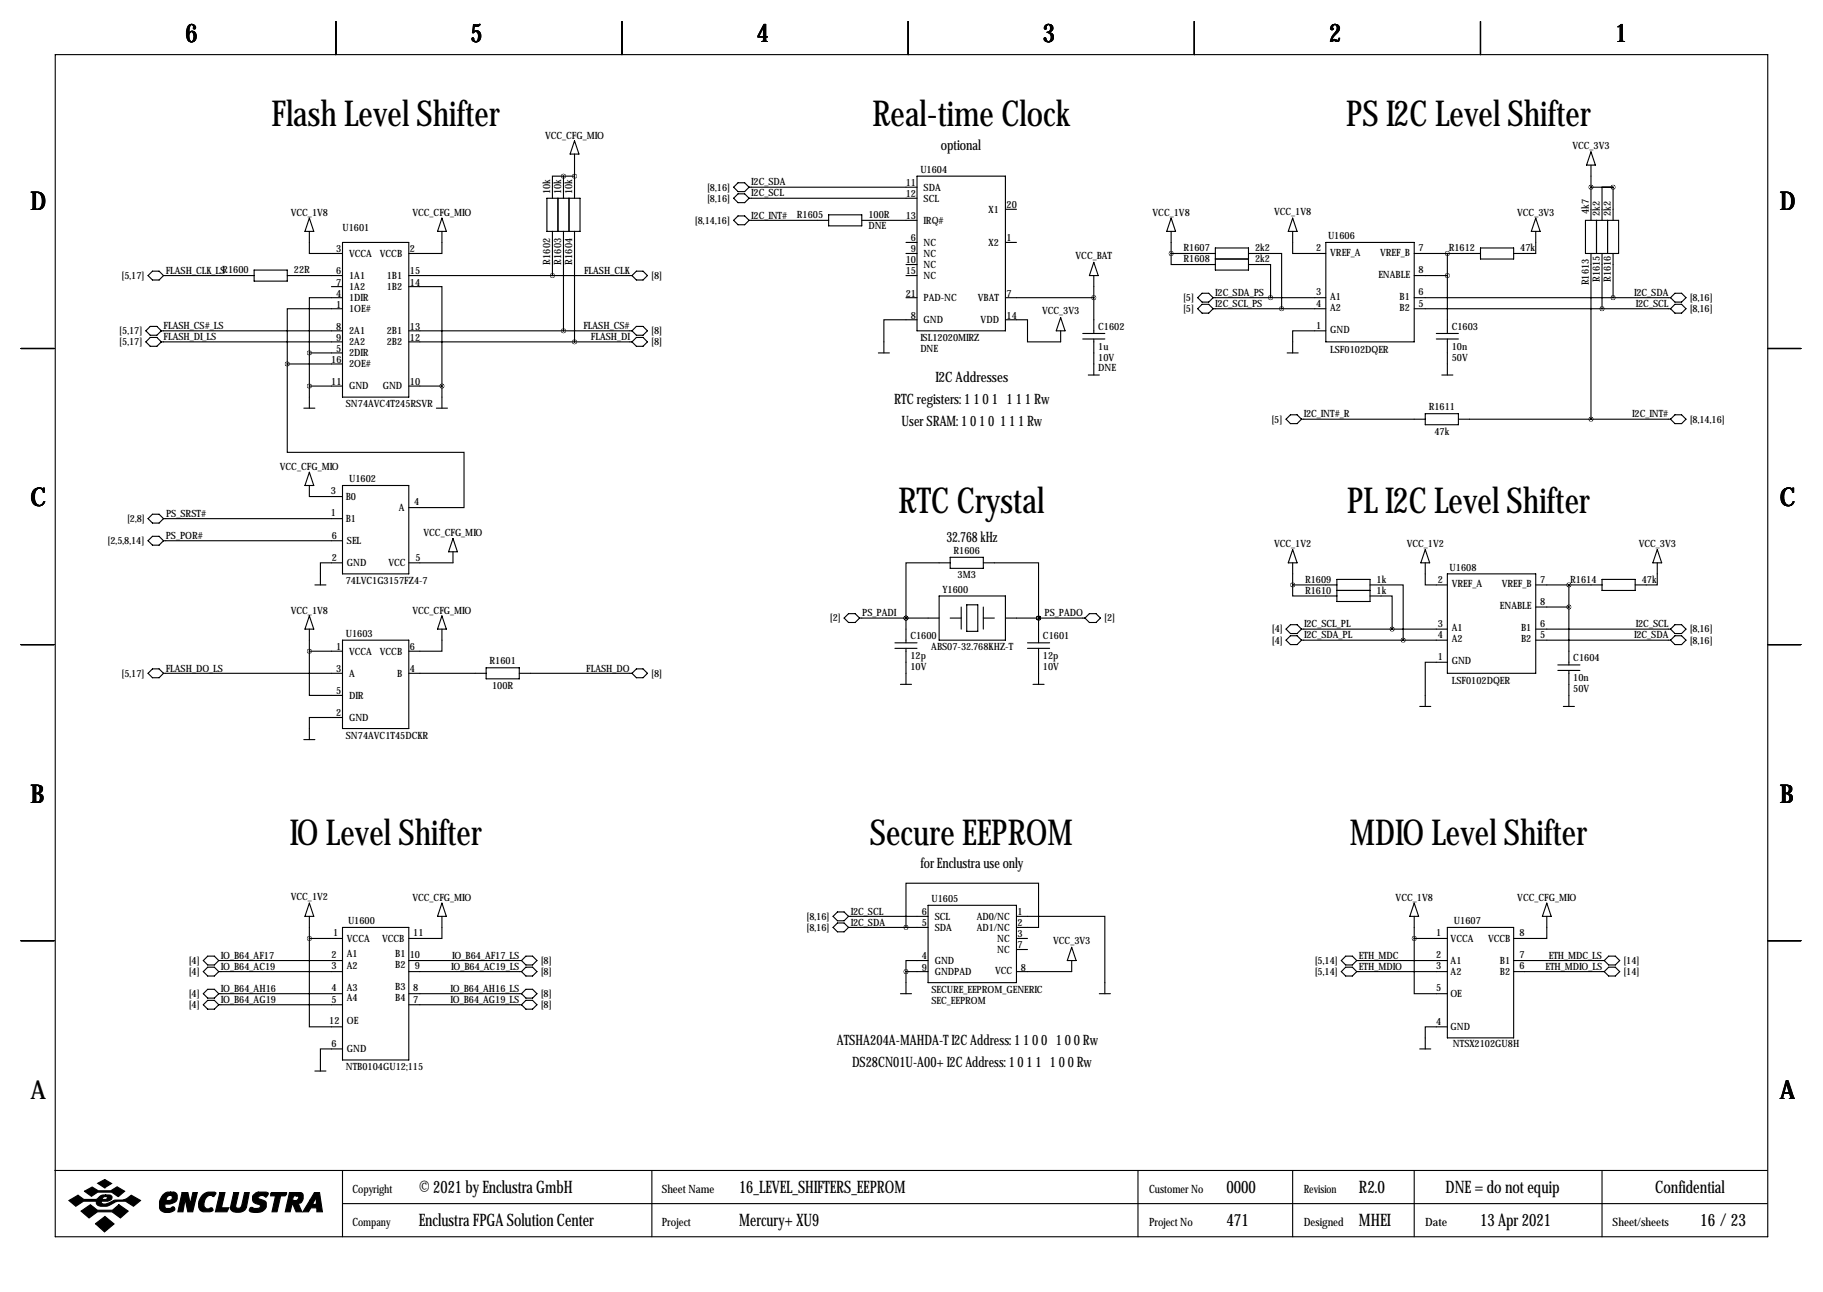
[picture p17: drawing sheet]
<svg xmlns="http://www.w3.org/2000/svg" width="419mm" height="297mm" viewBox="0 0 419 297" stroke-linecap="round" stroke-linejoin="round" font-family="sans-serif">
<defs><g id="words">
<g font-size="8.2">
<text x="62.4" y="29.1">Flash Level Shifter</text>
<text x="200.6" y="29.1">Real-time Clock</text>
<text x="309.5" y="29.1">PS I2C Level Shifter</text>
<text x="206.6" y="118">RTC Crystal</text>
<text x="309.7" y="118">PL I2C Level Shifter</text>
<text x="66.6" y="194.2">IO Level Shifter</text>
<text x="199.9" y="194.2">Secure EEPROM</text>
<text x="310.3" y="194.2">MDIO Level Shifter</text>
</g>
<g font-size="5.9">
<text x="42.7" y="9.8">6</text>
<text x="108.2" y="9.8">5</text>
<text x="174" y="9.8">4</text>
<text x="239.8" y="9.8">3</text>
<text x="305.6" y="9.8">2</text>
<text x="371.3" y="9.8">1</text>
<text x="7" y="48.4">D</text>
<text x="409.2" y="48.4">D</text>
<text x="7" y="116.4">C</text>
<text x="409.2" y="116.4">C</text>
<text x="7" y="184.5">B</text>
<text x="409.2" y="184.5">B</text>
<text x="7" y="252.6">A</text>
<text x="409.2" y="252.6">A</text>
</g>
<g font-size="4">
<text x="96.3" y="274.2">© 2021 by Enclustra GmbH</text>
<text x="169.9" y="274.2">16_LEVEL_SHIFTERS_EEPROM</text>
<text x="281.9" y="274.2">0000</text>
<text x="312.4" y="274.2">R2.0</text>
<text x="332.3" y="274.2">DNE = do not equip</text>
<text x="380.5" y="274.2">Confidential</text>
<text x="96.3" y="281.8">Enclustra FPGA Solution Center</text>
<text x="169.9" y="281.8">Mercury+ XU9</text>
<text x="281.9" y="281.8">471</text>
<text x="312.4" y="281.8">MHEI</text>
<text x="340.3" y="281.8">13 Apr 2021</text>
<text x="390.9" y="281.8">16 /23</text>
</g>
<g font-size="3.3">
<text x="216.3" y="34.4">optional</text>
<text x="215.1" y="87.7">I2C Addresses</text>
<text x="205.6" y="92.8">RTC registers: 1 1 0 1 1 1 1 Rw</text>
<text x="207.3" y="97.9">User SRAM: 1 0 1 0 1 1 1 Rw</text>
<text x="217.6" y="124.6">32.768 kHz</text>
<text x="211.6" y="199.5">for Enclustra use only</text>
<text x="192.4" y="240.1">ATSHA204A-MAHDA-T I2C Address: 1 1 0 0 1 0 0 Rw</text>
<text x="195.9" y="245.2">DS28CN01U-A00+ I2C Address: 1 0 1 1 1 0 0 Rw</text>
</g>
<g font-size="2.6">
<text x="81" y="274.2">Copyright</text>
<text x="152.1" y="274.2">Sheet Name</text>
<text x="264.2" y="274.2">Customer No</text>
<text x="299.7" y="274.2">Revision</text>
<text x="81" y="281.8">Company</text>
<text x="152.1" y="281.8">Project</text>
<text x="264.2" y="281.8">Project No</text>
<text x="299.7" y="281.8">Designed</text>
<text x="327.7" y="281.8">Date</text>
<text x="370.7" y="281.8">Sheet/sheets</text>
</g>
<g font-size="2.3">
<text x="125.3" y="31.9">VCC_CFG_MIO</text>
<text x="361.5" y="34.1">VCC_3V3</text>
<text x="211.6" y="39.7">U1604</text>
<text x="126.5" y="44.6" transform="rotate(-90 126.5 44.6)">10k</text>
<text x="129" y="44.6" transform="rotate(-90 129 44.6)">10k</text>
<text x="131.6" y="44.6" transform="rotate(-90 131.6 44.6)">10k</text>
<text x="162.6" y="46.3">[8,16]</text>
<text x="162.6" y="43.8">[8,16]</text>
<text x="172.7" y="45.2">I2C_SCL</text>
<text x="172.7" y="42.6">I2C_SDA</text>
<text x="208.2" y="42.8">11</text>
<text x="208.2" y="45.3">12</text>
<text x="212.3" y="43.8">SDA</text>
<text x="212.3" y="46.3">SCL</text>
<text x="231.4" y="47.9">20</text>
<text x="66.9" y="49.6">VCC_1V8</text>
<text x="78.7" y="53.2">U1601</text>
<text x="94.8" y="49.6">VCC_CFG_MIO</text>
<text x="159.8" y="51.4">[8,14,16]</text>
<text x="172.7" y="50.3">I2C_INT#</text>
<text x="183.2" y="50.2">R1605</text>
<text x="199.6" y="50.2">100R</text>
<text x="199.6" y="52.7">DNE</text>
<text x="208.2" y="50.4">13</text>
<text x="212.3" y="51.4">IRQ#</text>
<text x="227.3" y="48.9">X1</text>
<text x="265" y="49.6">VCC_1V8</text>
<text x="292.9" y="49.4">VCC_1V8</text>
<text x="348.8" y="49.6">VCC_3V3</text>
<text x="365.3" y="49.1" transform="rotate(-90 365.3 49.1)">4k7</text>
<text x="367.8" y="49.6" transform="rotate(-90 367.8 49.6)">2k2</text>
<text x="370.3" y="49.6" transform="rotate(-90 370.3 49.6)">2k2</text>
<text x="77.3" y="58">3</text>
<text x="80.3" y="59">VCCA VCCB</text>
<text x="94.2" y="58">2</text>
<text x="209.4" y="55.5">6</text>
<text x="209.4" y="58">9</text>
<text x="212.3" y="56.5">NC</text>
<text x="212.3" y="59">NC</text>
<text x="227.3" y="56.5">X2</text>
<text x="231.4" y="55.5">1</text>
<text x="247.3" y="59.5">VCC_BAT</text>
<text x="272.1" y="57.8">R1607</text>
<text x="288.5" y="57.8">2k2</text>
<text x="302.6" y="57.8">2</text>
<text x="305.3" y="55">U1606</text>
<text x="305.8" y="58.8">VREF_A</text>
<text x="317.3" y="58.8">VREF_B</text>
<text x="326.1" y="57.8">7</text>
<text x="333" y="57.8">R1612</text>
<text x="349.5" y="57.8">47k</text>
<text x="27.9" y="64.1">[5,17]</text>
<text x="38.1" y="63">FLASH_CLK_LSR1600</text>
<text x="67.6" y="62.9">22R</text>
<text x="77.3" y="63.1">6</text>
<text x="77.3" y="65.6">7</text>
<text x="80.3" y="64.1">1A1</text>
<text x="88.9" y="64.1">1B1</text>
<text x="94.2" y="63.1">15</text>
<text x="94.2" y="65.6">14</text>
<text x="126.5" y="60.8" transform="rotate(-90 126.5 60.8)">R1602</text>
<text x="129" y="60.8" transform="rotate(-90 129 60.8)">R1603</text>
<text x="131.6" y="60.8" transform="rotate(-90 131.6 60.8)">R1604</text>
<text x="134.3" y="63">FLASH_CLK</text>
<text x="149.7" y="64.1">[8]</text>
<text x="208.2" y="60.6">10</text>
<text x="208.2" y="63.1">15</text>
<text x="212.3" y="61.6">NC</text>
<text x="212.3" y="64.1">NC</text>
<text x="272.1" y="60.3">R1608</text>
<text x="288.5" y="60.3">2k2</text>
<text x="316.9" y="63.9">ENABLE</text>
<text x="326.1" y="62.9">8</text>
<text x="365.3" y="65.6" transform="rotate(-90 365.3 65.6)">R1613</text>
<text x="367.8" y="64.8" transform="rotate(-90 367.8 64.8)">R1615</text>
<text x="370.3" y="64.8" transform="rotate(-90 370.3 64.8)">R1616</text>
<text x="77.3" y="70.7">1</text>
<text x="77.3" y="68.2">4</text>
<text x="80.3" y="71.7">1OE#</text>
<text x="80.3" y="69.2">1DIR</text>
<text x="80.3" y="66.7">1A2</text>
<text x="88.9" y="66.7">1B2</text>
<text x="208.2" y="68.2">21</text>
<text x="212.3" y="69.2">PAD-NC</text>
<text x="224.8" y="69.2">VBAT</text>
<text x="231.4" y="68.2">7</text>
<text x="272" y="69.2">[5]</text>
<text x="272" y="71.7">[5]</text>
<text x="279.4" y="68">I2C_SDA_PS</text>
<text x="279.4" y="70.6">I2C_SCL_PS</text>
<text x="302.6" y="67.9">3</text>
<text x="302.6" y="70.5">4</text>
<text x="305.8" y="69">A1</text>
<text x="305.8" y="71.5">A2</text>
<text x="321.8" y="69">B1</text>
<text x="321.8" y="71.5">B2</text>
<text x="326.1" y="67.9">6</text>
<text x="326.1" y="70.5">5</text>
<text x="375.7" y="68">I2C_SDA</text>
<text x="376.1" y="70.6">I2C_SCL</text>
<text x="388.5" y="69.2">[8,16]</text>
<text x="388.5" y="71.7">[8,16]</text>
<text x="27.4" y="76.8">[5,17]</text>
<text x="37.6" y="75.7">FLASH_CS#_LS</text>
<text x="77.3" y="75.8">8</text>
<text x="80.3" y="76.8">2A1</text>
<text x="88.9" y="76.8">2B1</text>
<text x="94.2" y="75.8">13</text>
<text x="134.1" y="75.7">FLASH_CS#</text>
<text x="149.7" y="76.8">[8]</text>
<text x="209.4" y="73.3">8</text>
<text x="212.3" y="74.3">GND</text>
<text x="225.5" y="74.3">VDD</text>
<text x="231.4" y="73.3">14</text>
<text x="239.6" y="72.2">VCC_3V3</text>
<text x="252.5" y="75.8">C1602</text>
<text x="302.6" y="75.6">1</text>
<text x="305.8" y="76.6">GND</text>
<text x="333.8" y="75.8">C1603</text>
<text x="27.4" y="79.4">[5,17]</text>
<text x="37.6" y="78.2">FLASH_DI_LS</text>
<text x="76.1" y="83.4">16</text>
<text x="77.3" y="80.9">5</text>
<text x="77.3" y="78.3">9</text>
<text x="80.3" y="81.9">2DIR</text>
<text x="80.3" y="79.4">2A2</text>
<text x="88.9" y="79.4">2B2</text>
<text x="94.2" y="78.3">12</text>
<text x="135.8" y="78.2">FLASH_DI</text>
<text x="149.7" y="79.4">[8]</text>
<text x="211.6" y="78.4">ISL12020MIRZ</text>
<text x="211.6" y="80.9">DNE</text>
<text x="252.5" y="80.4">1u</text>
<text x="252.5" y="82.9">10V</text>
<text x="305.8" y="81.1">LSF0102DQER</text>
<text x="333.8" y="80.4">10n</text>
<text x="333.8" y="82.9">50V</text>
<text x="76.1" y="88.5">11</text>
<text x="80.3" y="84.4">2OE#</text>
<text x="80.3" y="89.5">GND</text>
<text x="88" y="89.5">GND</text>
<text x="94.2" y="88.5">10</text>
<text x="252.5" y="85.2">DNE</text>
<text x="79.5" y="93.6">SN74AVC4T245RSVR</text>
<text x="299.7" y="96">I2C_INT#_R</text>
<text x="328.4" y="94.3">R1611</text>
<text x="375.3" y="96">I2C_INT#</text>
<text x="292.3" y="97.1">[5]</text>
<text x="329.8" y="99.9">47k</text>
<text x="388.5" y="97.1">[8,14,16]</text>
<text x="64.3" y="108.1">VCC_CFG_MIO</text>
<text x="76" y="113.7">3</text>
<text x="80.3" y="110.9">U1602</text>
<text x="38.2" y="118.8">PS_SRST#</text>
<text x="76" y="118.7">1</text>
<text x="79.5" y="114.9">B0</text>
<text x="91.7" y="117.5">A</text>
<text x="95.2" y="116.2">4</text>
<text x="24.7" y="125.1">[2,5,8,14]</text>
<text x="29.2" y="120">[2,8]</text>
<text x="38.1" y="123.9">PS_POR#</text>
<text x="76.3" y="123.8">6</text>
<text x="79.5" y="120">B1</text>
<text x="79.8" y="125.1">SEL</text>
<text x="97.4" y="123.3">VCC_CFG_MIO</text>
<text x="292.9" y="125.8">VCC_1V2</text>
<text x="323.4" y="125.8">VCC_1V2</text>
<text x="376.7" y="125.8">VCC_3V3</text>
<text x="76.3" y="128.9">2</text>
<text x="79.8" y="130.2">GND</text>
<text x="89.3" y="130.2">VCC</text>
<text x="95.5" y="128.9">5</text>
<text x="219.2" y="127.4">R1606</text>
<text x="333.2" y="131.2">U1608</text>
<text x="79.5" y="134.2">74LVC1G3157FZ4-7</text>
<text x="216.7" y="136.3">Y1600</text>
<text x="220.1" y="133">3M3</text>
<text x="300" y="136.5">R1610</text>
<text x="300" y="134">R1609</text>
<text x="316.5" y="136.5">1k</text>
<text x="316.5" y="134">1k</text>
<text x="330.6" y="134">2</text>
<text x="333.8" y="135">VREF_A</text>
<text x="345.2" y="135">VREF_B</text>
<text x="354.1" y="134">7</text>
<text x="361" y="134">R1614</text>
<text x="377.4" y="134">47k</text>
<text x="66.9" y="141.1">VCC_1V8</text>
<text x="94.8" y="141.1">VCC_CFG_MIO</text>
<text x="190.8" y="142.9">[2]</text>
<text x="198.2" y="141.7">PS_PADI</text>
<text x="240.1" y="141.7">PS_PADO</text>
<text x="253.8" y="142.9">[2]</text>
<text x="344.8" y="140.1">ENABLE</text>
<text x="354.1" y="139.1">8</text>
<text x="77.3" y="149.5">1</text>
<text x="79.5" y="146.4">U1603</text>
<text x="94.2" y="149.5">6</text>
<text x="209.3" y="146.9">C1600</text>
<text x="214.1" y="149.5">ABS07-32.768KHZ-T</text>
<text x="239.8" y="146.9">C1601</text>
<text x="292.4" y="145.4">[4]</text>
<text x="292.4" y="147.9">[4]</text>
<text x="299.8" y="144.2">I2C_SCL_PL</text>
<text x="299.8" y="146.8">I2C_SDA_PL</text>
<text x="330.6" y="144.1">3</text>
<text x="330.6" y="146.7">4</text>
<text x="333.8" y="145.2">A1</text>
<text x="333.8" y="147.7">A2</text>
<text x="349.7" y="145.2">B1</text>
<text x="349.7" y="147.7">B2</text>
<text x="354.1" y="144.1">6</text>
<text x="354.1" y="146.7">5</text>
<text x="375.7" y="146.8">I2C_SDA</text>
<text x="376.1" y="144.2">I2C_SCL</text>
<text x="388.5" y="145.4">[8,16]</text>
<text x="388.5" y="147.9">[8,16]</text>
<text x="27.9" y="155.6">[5,17]</text>
<text x="38.1" y="154.4">FLASH_DO_LS</text>
<text x="77.3" y="154.5">3</text>
<text x="80.3" y="150.5">VCCA VCCB</text>
<text x="80.3" y="155.6">A</text>
<text x="91.3" y="155.6">B</text>
<text x="94.2" y="154.5">4</text>
<text x="112.5" y="152.8">R1601</text>
<text x="134.8" y="154.4">FLASH_DO</text>
<text x="149.7" y="155.6">[8]</text>
<text x="209.3" y="151.5">12p</text>
<text x="209.3" y="154">10V</text>
<text x="239.8" y="151.5">12p</text>
<text x="239.8" y="154">10V</text>
<text x="330.6" y="151.8">1</text>
<text x="333.8" y="152.8">GND</text>
<text x="361.7" y="152">C1604</text>
<text x="77.3" y="159.6">5</text>
<text x="80.3" y="160.6">DIR</text>
<text x="113.1" y="158.4">100R</text>
<text x="333.8" y="157.3">LSF0102DQER</text>
<text x="361.7" y="156.6">10n</text>
<text x="361.7" y="159.1">50V</text>
<text x="77.3" y="164.7">2</text>
<text x="80.3" y="165.7">GND</text>
<text x="79.5" y="169.8">SN74AVC1T45DCKR</text>
<text x="66.9" y="206.9">VCC_1V2</text>
<text x="94.8" y="207.1">VCC_CFG_MIO</text>
<text x="214.1" y="207.4">U1605</text>
<text x="320.9" y="207.1">VCC_1V8</text>
<text x="348.8" y="207.1">VCC_CFG_MIO</text>
<text x="76.6" y="215.3">1</text>
<text x="80" y="212.5">U1600</text>
<text x="95" y="215.3">11</text>
<text x="185.4" y="211.4">[8,16]</text>
<text x="185.4" y="214">[8,16]</text>
<text x="195.6" y="210.3">I2C_SCL</text>
<text x="195.6" y="212.8">I2C_SDA</text>
<text x="211.9" y="210.4">6</text>
<text x="211.9" y="213">5</text>
<text x="214.9" y="211.4">SCL</text>
<text x="214.9" y="214">SDA</text>
<text x="224.5" y="211.4">AD0/NC</text>
<text x="224.5" y="214">AD1/NC</text>
<text x="233.9" y="210.4">1</text>
<text x="233.9" y="213">2</text>
<text x="233.9" y="215.5">3</text>
<text x="330.2" y="215.3">1</text>
<text x="334.3" y="212.5">U1607</text>
<text x="349.4" y="215.3">8</text>
<text x="43.4" y="221.6">[4]</text>
<text x="50.8" y="220.4">IO_B64_AF17</text>
<text x="76.2" y="220.3">2</text>
<text x="79.8" y="220.1">A1</text>
<text x="79.8" y="216.5">VCCA</text>
<text x="87.8" y="216.5">VCCB</text>
<text x="90.9" y="220.1">B1</text>
<text x="94.2" y="220.3">10</text>
<text x="104" y="220.4">IO_B64_AF17_LS</text>
<text x="124.3" y="221.6">[8]</text>
<text x="211.9" y="220.6">4</text>
<text x="214.9" y="221.6">GND</text>
<text x="229.3" y="216.5">NC</text>
<text x="229.3" y="219.1">NC</text>
<text x="233.9" y="218">7</text>
<text x="242.1" y="217">VCC_3V3</text>
<text x="302.3" y="221.6">[5,14]</text>
<text x="312.4" y="220.4">ETH_MDC</text>
<text x="330.2" y="220.3">2</text>
<text x="333.5" y="216.5">VCCA</text>
<text x="333.5" y="221.6">A1</text>
<text x="342.1" y="216.5">VCCB</text>
<text x="344.8" y="221.7">B1</text>
<text x="349.4" y="220.3">7</text>
<text x="356.1" y="220.4">ETH_MDC_LS</text>
<text x="373.2" y="221.6">[14]</text>
<text x="43.4" y="224.1">[4]</text>
<text x="50.8" y="223">IO_B64_AC19</text>
<text x="76.2" y="222.9">3</text>
<text x="76.2" y="228">4</text>
<text x="79.8" y="222.9">A2</text>
<text x="79.8" y="228">A3</text>
<text x="90.9" y="222.6">B2</text>
<text x="90.9" y="227.7">B3</text>
<text x="95" y="228">8</text>
<text x="95.4" y="222.9">9</text>
<text x="103.7" y="223">IO_B64_AC19_LS</text>
<text x="124.3" y="224.1">[8]</text>
<text x="211.9" y="223.1">9</text>
<text x="214.9" y="224.1">GNDPAD</text>
<text x="228.8" y="223.9">VCC</text>
<text x="234.7" y="223.1">8</text>
<text x="302.3" y="224.1">[5,14]</text>
<text x="312.4" y="223">ETH_MDIO</text>
<text x="330.2" y="222.9">3</text>
<text x="330.2" y="228">5</text>
<text x="333.5" y="224.1">A2</text>
<text x="344.8" y="224.2">B2</text>
<text x="349.4" y="222.9">6</text>
<text x="355.3" y="223">ETH_MDIO_LS</text>
<text x="373.2" y="224.1">[14]</text>
<text x="43.4" y="229.2">[4]</text>
<text x="43.4" y="231.8">[4]</text>
<text x="50.8" y="228.1">IO_B64_AH16</text>
<text x="50.8" y="230.6">IO_B64_AG19</text>
<text x="76.2" y="230.5">5</text>
<text x="79.8" y="230.2">A4</text>
<text x="90.9" y="230.2">B4</text>
<text x="95" y="230.5">7</text>
<text x="103.6" y="230.6">IO_B64_AG19_LS</text>
<text x="103.6" y="228.1">IO_B64_AH16_LS</text>
<text x="124.3" y="231.8">[8]</text>
<text x="124.3" y="229.2">[8]</text>
<text x="214.1" y="228.2">SECURE_EEPROM_GENERIC</text>
<text x="214.1" y="230.8">SEC_EEPROM</text>
<text x="333.5" y="229.3">OE</text>
<text x="75.7" y="235.3">12</text>
<text x="79.8" y="235.3">OE</text>
<text x="330.2" y="235.6">4</text>
<text x="333.5" y="236.8">GND</text>
<text x="76.2" y="240.7">6</text>
<text x="79.5" y="246">NTB0104GU12;115</text>
<text x="79.8" y="241.9">GND</text>
<text x="334" y="240.7">NTSX2102GU8H</text>
</g>
</g></defs>
<g fill="none" stroke="#000" stroke-width=".25">
<path d="M12.7 12.6h393.7v271.7h-393.7zM77.2 4.9v7.7M143 4.9v7.7M208.8 4.9v7.7M274.6 4.9v7.7M340.4 4.9v7.7M132.1 35.4v10.2M132.1 32.4l1 3h-2zM365.8 38v12.7M365.8 34.9l1 3.1h-2.1zM71.1 53.2v5.1h7.6M71.1 50.2l1 3h-2z"/>
<path d="M78.7 55.7h15.3v35.6h-15.3zM101.6 53.2v5.1h-7.6M101.6 50.2l1 3h-2zM125.7 45.6h7.6v7.6h-7.6zM127 53.2v10.2M128.3 45.6v7.6M129.5 40.5h-2.5v5.1M129.5 40.5h2.6M129.5 40.5v5.1M129.5 53.2v22.9M130.8 45.6v7.6M132.1 53.2v25.4"/>
<path d="M168.7 45.6l1-1h1.5l1 1-1 1h-1.5zM168.7 43l1-1h1.5l1 1-1 1.1h-1.5zM168.7 50.7l1-1.1h1.5l1 1.1-1 1h-1.5zM172.2 43h38.6M172.2 45.6h38.6M172.2 50.7h18.3M190.5 49.4h7.6v2.5h-7.6zM198.1 50.7h12.7M208.3 55.7h2.5M208.3 58.3h2.5M210.8 40.5h20.3v35.6h-20.3zM231.1 55.7h2.6"/>
<path d="M231.1 48.1h2.6M269.2 58.3v2.5h10.2M269.2 58.3h10.2M269.2 50.2l1.1 3h-2.1zM269.2 53.2v5.1M279.4 57h7.6v5.1h-7.6zM279.4 59.5h7.6M287 58.3h7.6v12.7M297.2 53.2v5.1h7.6M297.2 50.2l1 3h-2zM304.8 55.7h20.3v22.9h-20.3zM325.1 58.3h15.3"/>
<path d="M332.7 58.3v18.4M340.4 57h7.6v2.5h-7.6zM353.1 53.2v5.1h-5.1M353.1 50.2l1 3h-2.1zM364.5 50.7h7.6v7.6h-7.6zM365.8 43h5M365.8 58.3v38.1M367 50.7v7.6M368.3 58.3v12.7M369.6 50.7v7.6M370.8 43h-2.5v7.7M370.8 43v7.7"/>
<path d="M370.8 58.3v10.1M34.5 75h1.6l1 1.1-1 1h-1.6l-1-1zM34.5 77.6h1.6l1 1-1 1h-1.6l-1-1zM35.1 62.3h1.5l1 1.1-1 1h-1.5l-1.1-1zM37.1 76.1h41.6M37.1 78.6h41.6M37.6 63.4h20.8M58.4 62.1h7.6v2.5h-7.6zM66 63.4h12.7M76.2 65.9h2.5M78.7 68.4h-7.6v12.7M78.7 71h-12.7v12.7"/>
<path d="M94 65.9h7.6v22.9M94 76.1h51.3M94 63.4h51.3M94 78.6h51.3M145.3 63.4l1-1.1h1.5l1 1.1-1 1h-1.5zM145.3 78.6l1-1h1.5l1 1-1 1h-1.5zM146.3 75h1.5l1 1.1-1 1h-1.5l-1-1zM208.3 60.8h2.5M208.3 63.4h2.5M208.3 68.4h2.5M210.8 73.5h-7.6v7.6M231.1 73.5h5.1v5.1h7.6v-2.5"/>
<path d="M231.1 68.4h20.4M243.8 73l1.1 3.1h-2.1zM248.9 76.7h5.1M248.9 77.9h5.1M251.5 60.3l1 3.1h-2.1zM251.5 63.4v13.3M251.5 77.9v8.3M275.3 68.4l1.1-1h1.5l1 1-1 1.1h-1.5zM275.3 71l1.1-1h1.5l1 1-1 1h-1.5zM278.9 68.4h25.9M278.9 71h25.9M287 60.8h5.1v7.6"/>
<path d="M304.8 76.1h-7.6v5M325.1 63.4h7.6M325.1 68.4h58.9M325.1 71h58.9M330.2 76.7h5.1M330.2 77.9h5.1M332.7 77.9v8.3M385.1 67.4h1.5l1 1-1 1.1h-1.5l-1.1-1.1zM385.1 70h1.5l1 1-1 1h-1.5l-1.1-1zM4.8 80.1h7.6M66 83.7v20.3h40.7v12.7h-12.7M66 83.7h12.7"/>
<path d="M69.8 93.8h2.6M71.1 81.1h7.6M71.1 88.8h7.6M71.1 81.1v12.7M94 88.8h7.6M100.3 93.8h2.6M101.6 88.8v5M201.9 81.1h2.6M250.2 86.2h2.5M295.7 96.4l1-1h1.5l1 1-1 1h-1.5zM295.9 81.1h2.5M299.2 96.4h28.5"/>
<path d="M327.7 95.1h7.6v2.5h-7.6zM331.5 86.2h2.5M335.3 96.4h48.7M384 96.4l1.1-1h1.5l1 1-1 1h-1.5zM406.4 80.1h7.6M35.1 118.2h1.5l1 1-1 1.1h-1.5l-1.1-1.1zM37.6 119.2h41.1M71.1 108.6l1 3h-2zM71.1 111.6v2.6h7.6M78.7 111.6h15.3v20.3h-15.3zM35.1 123.3h1.5l1 1-1 1h-1.5l-1.1-1zM37.6 124.3h41.1"/>
<path d="M72.4 134.5h2.5M78.7 129.4h-5v5.1M104.1 126.9v2.5h-10.1M104.1 123.8l1.1 3.1h-2.1zM215.9 137h15.2v10.2h-15.2zM218.4 129.4h-10.1v12.7M218.4 128.1h7.7v2.6h-7.7zM221 139.6v5M222.2 139.1h2.6v6h-2.6zM226.1 129.4h12.7v12.7M226.1 139.6v5M297.2 134.5v2.5h10.1"/>
<path d="M297.2 129.4v5.1M297.2 126.4l1 3h-2zM297.2 134.5h10.1M307.3 133.2h7.7v5.1h-7.7zM307.3 135.7h7.7M315 134.5h7.6v12.7M315 137h5v7.6M327.7 129.4v5.1h5M327.7 126.4l1 3h-2.1zM332.7 131.9h20.4v22.9h-20.4zM353.1 134.5h15.2M353.1 139.6h7.6"/>
<path d="M360.7 134.5v18.4M368.3 133.2h7.6v2.5h-7.6zM381 129.4v5.1h-5.1M381 126.4l1 3h-2zM4.8 148.2h7.6M34 154.8l1.1-1h1.5l1 1-1 1h-1.5zM37.6 154.8h41.1M71.1 149.7v10.2h7.6M71.1 149.7h7.6M71.1 141.6l1 3h-2zM71.1 144.6v5.1M78.7 147.2h15.3v20.3h-15.3z"/>
<path d="M94 154.8h17.8M101.6 144.6v5.1h-7.6M101.6 141.6l1 3h-2zM111.8 153.5h7.6v2.6h-7.6zM119.4 154.8h25.9M145.3 154.8l1-1h1.5l1 1-1 1h-1.5zM194.1 142.1l1-1h1.5l1 1-1 1h-1.5zM197.6 142.1h18.3M205.7 147.8h5.1M205.7 149.1h5.1M207 157.3h2.5M208.3 142.1h.1"/>
<path d="M208.3 142.1v5.7M208.3 149.1v8.2M218.4 142.1h2.6M226.1 142.1h2.5M231.1 142.1h18.3M236.2 147.8h5.1M236.2 149.1h5.1M237.5 157.3h2.5M238.8 142.1h.1M238.8 142.1v5.7M238.8 149.1v8.2M249.4 142.1l1-1h1.6l1 1-1 1h-1.6z"/>
<path d="M295.7 147.2l1-1h1.5l1 1-1 1h-1.5zM295.7 144.6l1-1h1.5l1 1-1 1.1h-1.5zM299.2 147.2h33.5M299.2 144.6h33.5M332.7 152.3h-5v10.1M353.1 147.2h30.9M353.1 144.6h30.9M358.1 152.9h5.1M358.1 154.1h5.1M360.7 154.1v8.3M384 144.6l1.1-1h1.5l1 1-1 1.1h-1.5zM385.1 146.2h1.5l1 1-1 1h-1.5l-1.1-1z"/>
<path d="M406.4 148.2h7.6M69.8 170h2.6M78.7 165h-7.6v5M326.4 162.4h2.5M359.4 162.4h2.5M4.8 216.3h7.6M71.1 215.8v20.3h7.6M71.1 215.8h7.6M71.1 207.6l1 3.1h-2zM71.1 210.7v5.1M78.7 213.2h15.3v30.5h-15.3zM101.6 210.7v5.1h-7.6"/>
<path d="M101.6 207.6l1 3.1h-2zM191.5 210.7l1-1h1.6l1 1-1 1h-1.6zM191.5 213.2l1-1h1.6l1 1-1 1h-1.6zM195.1 213.2h18.3M195.1 210.7h18.3M208.3 213.2v-10.1h30.5v10.1h-5.1M213.4 208.1h20.3v17.8h-20.3zM233.7 210.7h20.3v17.8M233.7 215.8h2.5M233.7 218.3h2.5M246.4 217.8l1 3h-2zM325.1 215.8v12.7h7.6"/>
<path d="M325.1 210.7v5.1M325.1 215.8h7.6M325.1 207.6l1 3.1h-2zM332.7 213.2h15.3v25.4h-15.3zM355.6 210.7v5.1h-7.6M355.6 207.6l1 3.1h-2zM406.4 216.3h7.6M46.7 220.8l1.1-1h1.5l1 1-1 1.1h-1.5zM46.7 223.4l1.1-1h1.5l1 1-1 1h-1.5zM46.7 231l1.1-1h1.5l1 1-1 1h-1.5zM46.7 228.5l1.1-1.1h1.5l1 1.1-1 1h-1.5zM50.3 220.8h28.4"/>
<path d="M50.3 223.4h28.4M50.3 228.5h28.4M50.3 231h28.4M94 220.8h25.9M94 223.4h25.9M94 228.5h25.9M94 231h25.9M119.9 220.8l1-1h1.5l1 1-1 1.1h-1.5zM119.9 223.4l1-1h1.5l1 1-1 1h-1.5zM120.9 230h1.5l1 1-1 1h-1.5l-1-1zM120.9 227.4h1.5l1 1.1-1 1h-1.5l-1-1zM207 228.5h2.5"/>
<path d="M208.3 223.4h5.1M208.3 223.4v5.1M213.4 220.8h-5.1v2.6M246.4 220.8v2.6h-12.7M252.7 228.5h2.6M308.4 220.8l1-1h1.5l1 1-1 1.1h-1.5zM308.4 223.4l1-1h1.5l1 1-1 1h-1.5zM311.9 220.8h20.8M311.9 223.4h20.8M332.7 236.1h-5v5.1M348 220.8h20.8M348 223.4h20.8"/>
<path d="M368.8 220.8l1-1h1.5l1.1 1-1.1 1.1h-1.5zM368.8 223.4l1-1h1.5l1.1 1-1.1 1h-1.5zM72.4 246.2h2.5M78.7 241.2h-5v5M326.4 241.2h2.5M12.6 269.1h393.7M78.7 269.1v15.2M78.7 276.7h327.6M149.9 269.1v15.2M261.6 269.1v15.2M297.2 269.1v15.2M325.1 269.1v15.2"/>
<path d="M368.3 269.1v15.2"/>
</g>
<g fill="#000" stroke="#000" stroke-width=".25">
<path d="M15.8 276l2.1-1.2 1.4 1h2.8l.3-.2a1.77 1.77 0 0 1 1.9-.9v.4l-.6 .2-.2 .5h.9l.3-.6-.4-.1v-.4h.9a.59 .59 0 0 1 .6 .7l-.2 .4-.8 .4h-1.4l-.1 .1 .1 .4a3.2 3.2 0 0 0 2.7-.7l.3-.1a4 4 0 0 0 3.8-1.1l2.1 1.2-1.6 1.3a4 4 0 0 0-5.5-.2 2.66 2.66 0 0 1-2.9-.2l-.1-.7h-3l-1.8 1.1zM19.4 273.9l1.8-1 1.4 .9h2.9l1.4-.9 1.8 1-1.5 1.2-1.5-1h-3.2l-1.5 .9zM22.5 272l1.6-.8 1.6 .9-1.6 1zM18.6 278.4l2.2-1.4 1.6 1.2h3.5l1.4-1.2 2.2 1.4-1.8 1.6-1.9-1.4h-3.4l-1.9 1.4zM37.4 274.7a1.75 1.75 0 0 1 1.8-.6v.7a.82 .82 0 0 0-.8 1.2h.6a.6 .6 0 0 0 .6-.5 .6 .6 0 0 0-.4-.7v-.7h.8l.5 .3a1.61 1.61 0 0 1 0 1.7 1.61 1.61 0 0 1-1.5 .7h-1v.9l.2 .1h.9l.7-.4 .4 .4a1.06 1.06 0 0 1-1.3 1 1.82 1.82 0 0 1-2.2-1.1 3.5 3.5 0 0 1 .7-3zM41.9 274.2h1.3l.5 2.6 .6-2.6h1.1l-1.1 4.4h-1.1l-.6-2.9-.5 2.9h-1.2zM46.7 274.6a2.78 2.78 0 0 1 2.9-.4l-.4 .9a1.32 1.32 0 0 0-2.1 .8l-.2 .8a.98 .98 0 0 0 1.1 1.2 .55 .55 0 0 1 .6-.2 .55 .55 0 0 1 .4 .6l-.7 .3-1.8-.1a1.79 1.79 0 0 1-.8-2.3zM50.5 274.2h1.2l-.8 3.5h1.7l-.4 .9h-2.7zM53.7 274.2h1.2l-.7 3.1a.73 .73 0 0 0 .7 .5 .73 .73 0 0 0 .7-.6l.6-3h1.1l-.7 3.4a2.28 2.28 0 0 1-3.6 .4v-.4zM58.3 274.7l.8-.6h2.1l.5 .2v.2l-.6 .7a.96 .96 0 0 0-1-.4 .96 .96 0 0 0-.8 .6l1.7 .8a1.71 1.71 0 0 1-.1 1.8 1.71 1.71 0 0 1-1.7 .8l-1.4-.2a.51 .51 0 0 1-.4-.7 .51 .51 0 0 1 .8-.2l1 .1a.52 .52 0 0 0 .6-.2 .52 .52 0 0 0-.2-.7 1.39 1.39 0 0 1-1.4-.6 1.39 1.39 0 0 1 .1-1.6zM62.2 274.4l.2-.2h3.5l-.1 .4-.3 .3h-1l-.8 3.7h-1.2l.8-3.7h-1.1zM66.5 274.2h1.7v.7h-.7l-.2 1.1h.9l.3-.3a.44 .44 0 0 0 .1-.5 .44 .44 0 0 0-.4-.3v-.7h1l.3 .2 .2 .3v.9a1.03 1.03 0 0 1-1.2 1l.9 2h-1.3l-.8-1.8h-.1l-.5 1.8h-1.1z"/>
<path d="M72.3 274.2h1.2l.6 4.4h-1.3v-.9h-1.3l-.6 .9h-1.3l1.7-2.7h1l-.4 .8 .2 .2h.4l.2-.2v-1.5l-.4 .7h-1zM21.9 281.3l2.2-1.6 2.1 1.7-2.2 1.8z"/>
</g>
<path d="M251.4 68.4a.05 .05 0 0 0 .1 0 .05 .05 0 0 0-.1 0zM370.8 43a.05 .05 0 0 0 .1 0 .05 .05 0 0 0-.1 0zM365.7 96.4a.05 .05 0 0 0 .1 0 .05 .05 0 0 0-.1 0zM365.7 43a.05 .05 0 0 0 .1 0 .05 .05 0 0 0-.1 0zM325.1 215.8a.05 .05 0 0 0 .1 0 .05 .05 0 0 0-.1 0zM71.1 215.8a.05 .05 0 0 0 .1 0 .05 .05 0 0 0-.1 0zM71.1 88.8a.05 .05 0 0 0 .1 0 .05 .05 0 0 0-.1 0zM71.1 81.1a.05 .05 0 0 0 .1 0 .05 .05 0 0 0-.1 0zM66 83.7a.05 .05 0 0 0 .1 0 .05 .05 0 0 0-.1 0zM129.5 40.5a.05 .05 0 0 0 .1 0 .05 .05 0 0 0-.1 0zM132 40.5a.05 .05 0 0 0 .1 0 .05 .05 0 0 0-.1 0zM132 78.6a.05 .05 0 0 0 .1 0 .05 .05 0 0 0-.1 0zM129.5 76.1a.05 .05 0 0 0 .1 0 .05 .05 0 0 0-.1 0zM71.1 149.7a.05 .05 0 0 0 .1 0 .05 .05 0 0 0-.1 0zM238.7 142.1a.05 .05 0 0 0 .1 0 .05 .05 0 0 0-.1 0zM208.2 142.1a.05 .05 0 0 0 .1 0 .05 .05 0 0 0-.1 0zM238.7 142.1a.05 .05 0 0 0 .1 0 .05 .05 0 0 0-.1 0zM208.2 142.1a.05 .05 0 0 0 .1 0 .05 .05 0 0 0-.1 0zM320 144.6a.05 .05 0 0 0 .1 0 .05 .05 0 0 0-.1 0zM322.5 147.2a.05 .05 0 0 0 .1 0 .05 .05 0 0 0-.1 0zM297.1 134.5a.05 .05 0 0 0 .1 0 .05 .05 0 0 0-.1 0zM360.6 134.5a.05 .05 0 0 0 .1 0 .05 .05 0 0 0-.1 0zM208.2 213.2a.05 .05 0 0 0 .1 0 .05 .05 0 0 0-.1 0zM208.2 223.4a.05 .05 0 0 0 .1 0 .05 .05 0 0 0-.1 0zM360.6 139.6a.05 .05 0 0 0 .1 0 .05 .05 0 0 0-.1 0zM332.7 58.3a.05 .05 0 0 0 .1 0 .05 .05 0 0 0-.1 0zM332.7 63.4a.05 .05 0 0 0 .1 0 .05 .05 0 0 0-.1 0zM370.8 68.4a.05 .05 0 0 0 .1 0 .05 .05 0 0 0-.1 0zM269.2 58.3a.05 .05 0 0 0 .1 0 .05 .05 0 0 0-.1 0zM294.6 71a.05 .05 0 0 0 .1 0 .05 .05 0 0 0-.1 0z" fill="#000" stroke="#000" stroke-width="1"/>
<use href="#words"/>
</svg>
